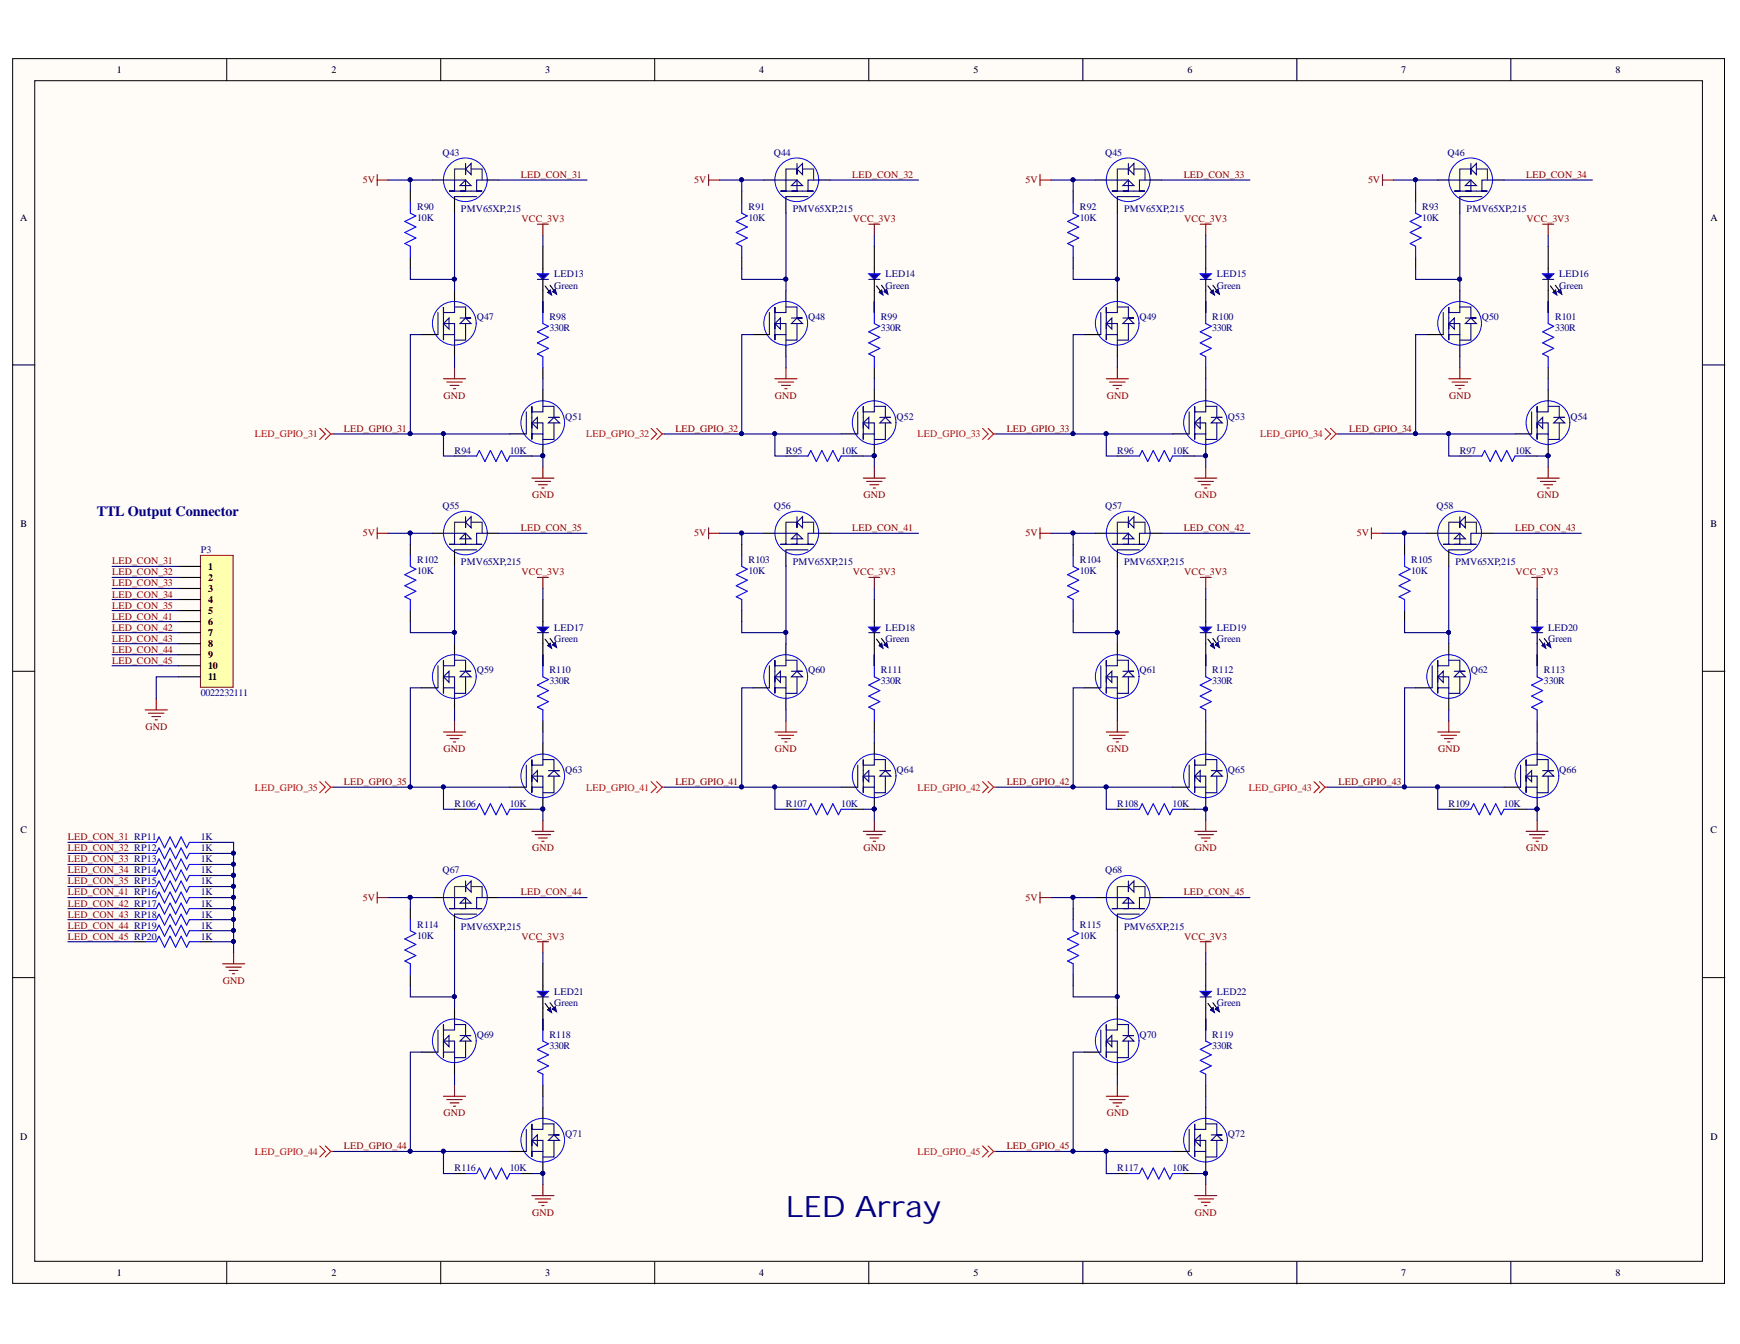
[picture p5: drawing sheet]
<svg xmlns="http://www.w3.org/2000/svg" width="279mm" height="216mm" viewBox="0 0 279 216" stroke-linecap="round" stroke-linejoin="round" font-family="sans-serif">
<defs><g id="words">
<text font-size="4.7" fill="#000080" x="126.2" y="195.5">LED Array</text>
<text font-size="2.3" fill="#000080" x="15.6" y="82.9">TTL Output Connector</text>
<g font-size="1.6">
<text x="18.8" y="11.8">1</text>
<text x="53.2" y="11.8">2</text>
<text x="87.5" y="11.8">3</text>
<text x="121.9" y="11.8">4</text>
<text x="156.3" y="11.8">5</text>
<text x="190.7" y="11.8">6</text>
<text x="225" y="11.8">7</text>
<text x="259.4" y="11.8">8</text>
<text x="3.2" y="35.4">A</text>
<text x="274.7" y="35.4">A</text>
<text x="3.3" y="84.7">B</text>
<text x="274.7" y="84.7">B</text>
<text x="33.4" y="91.5">1</text>
<text x="33.4" y="93.3">2</text>
<text x="33.4" y="95.1">3</text>
<text x="33.4" y="96.8">4</text>
<text x="33.4" y="98.6">5</text>
<text x="33.4" y="100.4">6</text>
<text x="33.4" y="102.2">7</text>
<text x="33.4" y="103.9">8</text>
<text x="33.4" y="105.7">9</text>
<text x="33.4" y="107.5">10</text>
<text x="33.4" y="109.3">11</text>
<text x="3.3" y="133.9">C</text>
<text x="274.7" y="133.9">C</text>
<text x="3.2" y="183.1">D</text>
<text x="274.7" y="183.1">D</text>
<text x="18.8" y="205">1</text>
<text x="53.2" y="205">2</text>
<text x="87.5" y="205">3</text>
<text x="121.9" y="205">4</text>
<text x="156.3" y="205">5</text>
<text x="190.7" y="205">6</text>
<text x="225" y="205">7</text>
<text x="259.4" y="205">8</text>
</g>
<g font-size="1.6" fill="#800000">
<text x="58.3" y="29.4">5V</text>
<text x="83.7" y="28.6">LED_CON_31</text>
<text x="111.5" y="29.4">5V</text>
<text x="136.9" y="28.6">LED_CON_32</text>
<text x="164.7" y="29.4">5V</text>
<text x="190.1" y="28.6">LED_CON_33</text>
<text x="219.7" y="29.4">5V</text>
<text x="245.1" y="28.6">LED_CON_34</text>
<text x="83.7" y="35.7">VCC_3V3</text>
<text x="136.9" y="35.7">VCC_3V3</text>
<text x="190.2" y="35.7">VCC_3V3</text>
<text x="245.1" y="35.7">VCC_3V3</text>
<text x="71.2" y="64">GND</text>
<text x="124.4" y="64">GND</text>
<text x="177.7" y="64">GND</text>
<text x="232.7" y="64">GND</text>
<text x="55.2" y="69.3">LED_GPIO_31</text>
<text x="108.4" y="69.3">LED_GPIO_32</text>
<text x="161.6" y="69.3">LED_GPIO_33</text>
<text x="216.6" y="69.3">LED_GPIO_34</text>
<text x="85.4" y="80">GND</text>
<text x="138.6" y="80">GND</text>
<text x="191.8" y="80">GND</text>
<text x="246.8" y="80">GND</text>
<text x="58.3" y="86.2">5V</text>
<text x="83.7" y="85.3">LED_CON_35</text>
<text x="111.5" y="86.2">5V</text>
<text x="136.9" y="85.3">LED_CON_41</text>
<text x="164.7" y="86.2">5V</text>
<text x="190.1" y="85.3">LED_CON_42</text>
<text x="217.9" y="86.2">5V</text>
<text x="243.3" y="85.3">LED_CON_43</text>
<text x="18" y="92.4">LED_CON_32</text>
<text x="18" y="94.2">LED_CON_33</text>
<text x="18" y="96">LED_CON_34</text>
<text x="18" y="90.7">LED_CON_31</text>
<text x="83.7" y="92.4">VCC_3V3</text>
<text x="136.9" y="92.4">VCC_3V3</text>
<text x="190.2" y="92.4">VCC_3V3</text>
<text x="243.4" y="92.4">VCC_3V3</text>
<text x="18" y="97.8">LED_CON_35</text>
<text x="18" y="99.5">LED_CON_41</text>
<text x="18" y="101.3">LED_CON_42</text>
<text x="18" y="103.1">LED_CON_43</text>
<text x="18" y="104.9">LED_CON_44</text>
<text x="18" y="106.6">LED_CON_45</text>
<text x="23.3" y="117.2">GND</text>
<text x="71.2" y="120.8">GND</text>
<text x="124.4" y="120.8">GND</text>
<text x="177.7" y="120.8">GND</text>
<text x="230.9" y="120.8">GND</text>
<text x="55.2" y="126.1">LED_GPIO_35</text>
<text x="108.4" y="126.1">LED_GPIO_41</text>
<text x="161.6" y="126.1">LED_GPIO_42</text>
<text x="214.9" y="126.1">LED_GPIO_43</text>
<text x="10.9" y="136.7">LED_CON_32 RP12</text>
<text x="10.9" y="135">LED_CON_31 RP11</text>
<text x="85.4" y="136.7">GND</text>
<text x="138.6" y="136.7">GND</text>
<text x="191.8" y="136.7">GND</text>
<text x="245.1" y="136.7">GND</text>
<text x="10.9" y="138.5">LED_CON_33 RP13</text>
<text x="10.9" y="140.3">LED_CON_34 RP14</text>
<text x="10.9" y="142.1">LED_CON_35 RP15</text>
<text x="10.9" y="143.8">LED_CON_41 RP16</text>
<text x="83.7" y="143.8">LED_CON_44</text>
<text x="190.1" y="143.8">LED_CON_45</text>
<text x="10.9" y="145.6">LED_CON_42 RP17</text>
<text x="10.9" y="147.4">LED_CON_43 RP18</text>
<text x="10.9" y="149.2">LED_CON_44 RP19</text>
<text x="58.3" y="144.7">5V</text>
<text x="164.7" y="144.7">5V</text>
<text x="10.9" y="150.9">LED_CON_45 RP20</text>
<text x="83.7" y="150.9">VCC_3V3</text>
<text x="190.2" y="150.9">VCC_3V3</text>
<text x="35.8" y="158.1">GND</text>
<text x="71.2" y="179.3">GND</text>
<text x="177.7" y="179.3">GND</text>
<text x="55.2" y="184.6">LED_GPIO_44</text>
<text x="161.6" y="184.6">LED_GPIO_45</text>
<text x="85.4" y="195.3">GND</text>
<text x="191.8" y="195.3">GND</text>
</g>
<g font-size="1.6" fill="#000080">
<text x="71.1" y="25">Q43</text>
<text x="124.3" y="25">Q44</text>
<text x="177.5" y="25">Q45</text>
<text x="232.4" y="25">Q46</text>
<text x="67" y="33.7">R90</text>
<text x="67" y="35.5">10K</text>
<text x="74" y="34.1">PMV65XP,215</text>
<text x="120.2" y="33.7">R91</text>
<text x="120.2" y="35.5">10K</text>
<text x="127.3" y="34.1">PMV65XP,215</text>
<text x="173.4" y="33.7">R92</text>
<text x="173.4" y="35.5">10K</text>
<text x="180.5" y="34.1">PMV65XP,215</text>
<text x="228.4" y="33.7">R93</text>
<text x="228.4" y="35.5">10K</text>
<text x="235.5" y="34.1">PMV65XP,215</text>
<text x="89" y="46.3">Green</text>
<text x="89" y="44.6">LED13</text>
<text x="142.2" y="46.3">Green</text>
<text x="142.2" y="44.6">LED14</text>
<text x="195.4" y="46.3">Green</text>
<text x="195.4" y="44.6">LED15</text>
<text x="250.4" y="46.3">Green</text>
<text x="250.4" y="44.6">LED16</text>
<text x="76.6" y="51.4">Q47</text>
<text x="88.2" y="51.4">R98</text>
<text x="88.2" y="53.2">330R</text>
<text x="129.8" y="51.4">Q48</text>
<text x="141.4" y="51.4">R99</text>
<text x="141.4" y="53.2">330R</text>
<text x="183" y="51.4">Q49</text>
<text x="194.6" y="51.4">R100</text>
<text x="194.6" y="53.2">330R</text>
<text x="237.9" y="51.4">Q50</text>
<text x="249.7" y="51.4">R101</text>
<text x="249.7" y="53.2">330R</text>
<text x="90.8" y="67.4">Q51</text>
<text x="144" y="67.4">Q52</text>
<text x="197.2" y="67.4">Q53</text>
<text x="252.2" y="67.4">Q54</text>
<text x="73" y="72.9">R94</text>
<text x="81.9" y="72.9">10K</text>
<text x="126.2" y="72.9">R95</text>
<text x="135.1" y="72.9">10K</text>
<text x="179.4" y="72.9">R96</text>
<text x="188.3" y="72.9">10K</text>
<text x="234.4" y="72.9">R97</text>
<text x="243.3" y="72.9">10K</text>
<text x="71.1" y="81.8">Q55</text>
<text x="124.3" y="81.8">Q56</text>
<text x="177.5" y="81.8">Q57</text>
<text x="230.7" y="81.8">Q58</text>
<text x="32.2" y="88.9">P3</text>
<text x="67" y="90.5">R102</text>
<text x="67" y="92.3">10K</text>
<text x="74" y="90.8">PMV65XP,215</text>
<text x="120.2" y="90.5">R103</text>
<text x="120.2" y="92.3">10K</text>
<text x="127.3" y="90.8">PMV65XP,215</text>
<text x="173.4" y="90.5">R104</text>
<text x="173.4" y="92.3">10K</text>
<text x="180.5" y="90.8">PMV65XP,215</text>
<text x="226.6" y="90.5">R105</text>
<text x="226.6" y="92.3">10K</text>
<text x="233.7" y="90.8">PMV65XP,215</text>
<text x="89" y="101.3">LED17</text>
<text x="142.2" y="101.3">LED18</text>
<text x="195.4" y="101.3">LED19</text>
<text x="248.6" y="101.3">LED20</text>
<text x="89" y="103.1">Green</text>
<text x="142.2" y="103.1">Green</text>
<text x="195.4" y="103.1">Green</text>
<text x="248.6" y="103.1">Green</text>
<text x="32.2" y="111.9">0022232111</text>
<text x="76.6" y="108.2">Q59</text>
<text x="88.2" y="108.2">R110</text>
<text x="88.2" y="109.9">330R</text>
<text x="129.8" y="108.2">Q60</text>
<text x="141.4" y="108.2">R111</text>
<text x="141.4" y="109.9">330R</text>
<text x="183" y="108.2">Q61</text>
<text x="194.6" y="108.2">R112</text>
<text x="194.6" y="109.9">330R</text>
<text x="236.2" y="108.2">Q62</text>
<text x="247.9" y="108.2">R113</text>
<text x="247.9" y="109.9">330R</text>
<text x="90.8" y="124.1">Q63</text>
<text x="144" y="124.1">Q64</text>
<text x="197.2" y="124.1">Q65</text>
<text x="250.4" y="124.1">Q66</text>
<text x="73" y="129.6">R106</text>
<text x="81.9" y="129.6">10K</text>
<text x="126.2" y="129.6">R107</text>
<text x="135.1" y="129.6">10K</text>
<text x="179.4" y="129.6">R108</text>
<text x="188.3" y="129.6">10K</text>
<text x="232.6" y="129.6">R109</text>
<text x="241.5" y="129.6">10K</text>
<text x="32.2" y="135">1K</text>
<text x="32.2" y="136.7">1K</text>
<text x="32.2" y="138.5">1K</text>
<text x="32.2" y="140.3">1K</text>
<text x="32.2" y="142.1">1K</text>
<text x="32.2" y="143.8">1K</text>
<text x="71.1" y="140.3">Q67</text>
<text x="177.5" y="140.3">Q68</text>
<text x="32.2" y="145.6">1K</text>
<text x="32.2" y="147.4">1K</text>
<text x="32.2" y="149.2">1K</text>
<text x="67" y="149">R114</text>
<text x="74" y="149.3">PMV65XP,215</text>
<text x="173.4" y="149">R115</text>
<text x="180.5" y="149.3">PMV65XP,215</text>
<text x="32.2" y="150.9">1K</text>
<text x="67" y="150.8">10K</text>
<text x="173.4" y="150.8">10K</text>
<text x="89" y="161.6">Green</text>
<text x="89" y="159.8">LED21</text>
<text x="195.4" y="161.6">Green</text>
<text x="195.4" y="159.8">LED22</text>
<text x="76.6" y="166.7">Q69</text>
<text x="88.2" y="166.7">R118</text>
<text x="183" y="166.7">Q70</text>
<text x="194.6" y="166.7">R119</text>
<text x="88.2" y="168.5">330R</text>
<text x="194.6" y="168.5">330R</text>
<text x="90.8" y="182.7">Q71</text>
<text x="197.2" y="182.7">Q72</text>
<text x="73" y="188.2">R116</text>
<text x="81.9" y="188.2">10K</text>
<text x="179.4" y="188.2">R117</text>
<text x="188.3" y="188.2">10K</text>
</g>
<g font-size="1.6" fill="#f00">
<text x="40.9" y="70.3">LED_GPIO_31</text>
<text x="94.1" y="70.3">LED_GPIO_32</text>
<text x="147.4" y="70.3">LED_GPIO_33</text>
<text x="202.3" y="70.3">LED_GPIO_34</text>
<text x="40.9" y="127">LED_GPIO_35</text>
<text x="94.1" y="127">LED_GPIO_41</text>
<text x="147.4" y="127">LED_GPIO_42</text>
<text x="200.6" y="127">LED_GPIO_43</text>
<text x="40.9" y="185.5">LED_GPIO_44</text>
<text x="147.4" y="185.5">LED_GPIO_45</text>
</g>
</g></defs>
<g fill="#fffcf8" stroke="#000" stroke-width=".16">
<path d="M2 9.4h274.9v196.8h-274.9z"/>
<path d="M5.6 13h267.8v189.6h-267.8z"/>
</g>
<g fill="none" stroke="#000" stroke-width=".16">
<path d="M36.4 9.4v3.6M70.8 9.4v3.6M105.1 9.4v3.6M139.5 9.4v3.6M173.9 9.4v3.6M208.2 9.4v3.6M242.6 9.4v3.6M2 58.6h3.6M273.4 58.6h3.6M2 107.8h3.6M273.4 107.8h3.6M2 157h3.6"/>
<path d="M273.4 157h3.6M36.4 202.7v3.6M70.8 202.7v3.6M105.1 202.7v3.6M139.5 202.7v3.6M173.9 202.7v3.6M208.2 202.7v3.6M242.6 202.7v3.6"/>
</g>
<g fill="none" stroke="#800000" stroke-width=".18">
<path d="M73 59.1v1.7M71.2 60.8h3.6M71.7 61.4h2.5M72.3 61.9h1.4M72.8 62.4h.4M85.4 76.8h3.6M85.9 77.3h2.5M86.5 77.9h1.4M87 78.4h.4M87.2 75v1.8M23.3 114h3.6M23.8 114.6h2.5"/>
<path d="M24.4 115.1h1.4M24.9 115.6h.4M25.1 112.3v1.7"/>
</g>
<path d="M87.2 39.6v4.4M87.2 46.7v3.5M73 73.3h1.8M83.6 73.3h1.8" fill="none" stroke="#000" stroke-width=".18"/>
<path d="M74.8 73.3h1.7l.5-.9 .9 1.7 .9-1.7 .8 1.7 .9-1.7 .9 1.7 .5-.8h1.7" fill="none" stroke="#00f" stroke-width=".18"/>
<path d="M86.3 44h1.8l-.9 .9z" fill="#0c0087"/>
<path d="M86.3 44h1.8l-.9 .9z" fill="none" stroke="#00f" stroke-width=".18"/>
<path d="M86.3 44.9h1.8" fill="none" stroke="#11037f" stroke-width=".18"/>
<path d="M87.2 44.9v1.8M88.3 45.8l.7 .9" fill="none" stroke="#000" stroke-width=".18"/>
<path d="M88.7 46.9l.5-.5 .2 .9z" fill-rule="evenodd" fill="#0c0087"/>
<path d="M88.7 46.9l.5-.5 .2 .9-.7-.4 .3-.2z" fill="none" stroke="#0c0087" stroke-width=".16"/>
<path d="M88.4 46.6l.2 .8-.6-.4z" fill="#0c0087"/>
<path d="M88.4 46.6l.2 .8-.6-.4z" fill="none" stroke="#0c0087" stroke-width=".16"/>
<path d="M87.2 48.4v1.8M87.2 59.1v1.7M87.5 45.9l.7 .9" fill="none" stroke="#000" stroke-width=".18"/>
<path d="M60.6 28v1.8M60.6 28.9h1.7M86.3 36h1.8M87.2 36v1.8" fill="none" stroke="#800000" stroke-width=".18"/>
<path d="M87.2 50.2v1.8l.9 .4-1.8 .9 1.8 .9-1.8 .9 1.8 .9-1.8 .9 .9 .4v1.8" fill="none" stroke="#00f" stroke-width=".18"/>
<circle cx="74.7" cy="28.9" r="3.5" fill="#ffffe8" stroke="#00f" stroke-width=".16"/>
<path d="M69.4 28.9h1.8M73 31.6v2.6M78.3 28.9h1.8" fill="none" stroke="#000" stroke-width=".18"/>
<path d="M71.2 28.9h1.8v1.8h-.9h1.8M73 28.9h1.8v1.8h-.9h3.5h-.9v-1.8h1.8M73 31.6h3.5M73.9 29.8l.9-.9 .8 .9zM74.8 26.3v1.7v-.8M74.8 27.2l.8-.9v1.7z" fill="none" stroke="#0c0087" stroke-width=".18"/>
<path d="M74.8 27.2h-1.8v1.7M75.6 27.2h1.8v1.7" fill="none" stroke="#20124d" stroke-width=".18"/>
<circle cx="73" cy="51.9" r="3.5" fill="#ffffe8" stroke="#00f" stroke-width=".16"/>
<path d="M65.9 30.7v1.8M65.9 41.3v1.8M67.7 53.7h2.6M73 46.7v1.7M73 55.5v1.8" fill="none" stroke="#000" stroke-width=".18"/>
<path d="M70.3 50.2v3.5M71.2 52.9v1.7v-.9h1.8v1.8M71.2 52l.9-.9v1.8zM73 48.4v1.8h-1.8v-.9v3.6v-.9h1.8v1.7M73 49.3h1.8v1.8M73.9 51.1h1.7h-.8M73.9 52l.9-.9 .8 .9zM74.8 52v2.6h-1.8" fill="none" stroke="#0c0087" stroke-width=".18"/>
<path d="M65.9 32.5v1.7l.9 .5-1.8 .9 1.8 .9-1.8 .8 1.8 .9-1.8 .9 .9 .5v1.7" fill="none" stroke="#00f" stroke-width=".18"/>
<circle cx="87.2" cy="67.9" r="3.5" fill="#ffffe8" stroke="#00f" stroke-width=".16"/>
<path d="M140.4 39.6v4.4M140.4 46.7v3.5M81.9 69.7h2.6M87.2 62.6v1.8M87.2 71.5v1.8M126.2 73.3h1.8M136.8 73.3h1.8" fill="none" stroke="#000" stroke-width=".18"/>
<circle cx="87.2" cy="73.2" r=".31" fill="#000080" stroke="#000080" stroke-width=".16"/>
<path d="M84.5 66.2v3.5M85.4 68.8v1.8v-.9h1.8v1.8M85.4 67.9l.9-.9v1.8zM87.2 64.4v1.8h-1.8v-.9v3.5v-.9h1.8v1.8M87.2 65.3h1.8v1.7M88.1 67h1.7h-.8M88.1 67.9l.9-.9 .8 .9zM89 67.9v2.7h-1.8" fill="none" stroke="#0c0087" stroke-width=".18"/>
<path d="M51.3 68.8l.9 .9-.9 .9M52.2 68.8l.9 .9M53.1 69.7l-.9 .9M53.1 69.7h.4" fill="none" stroke="#f00" stroke-width=".18"/>
<path d="M126.2 59.1v1.7M124.4 60.8h3.6M125 61.4h2.4M125.5 61.9h1.4M126 62.4h.4M138.6 76.8h3.6M139.2 77.3h2.4M139.7 77.9h1.4M140.2 78.4h.4M140.4 75v1.8" fill="none" stroke="#800000" stroke-width=".18"/>
<path d="M128 73.3h1.8l.4-.9 .9 1.7 .9-1.7 .9 1.7 .8-1.7 .9 1.7 .5-.8h1.7" fill="none" stroke="#00f" stroke-width=".18"/>
<path d="M139.5 44h1.8l-.9 .9z" fill="#0c0087"/>
<path d="M139.5 44h1.8l-.9 .9z" fill="none" stroke="#00f" stroke-width=".18"/>
<path d="M139.5 44.9h1.8" fill="none" stroke="#11037f" stroke-width=".18"/>
<path d="M140.4 44.9v1.8M141.5 45.8l.7 .9" fill="none" stroke="#000" stroke-width=".18"/>
<path d="M142 46.9l.4-.5 .2 .9z" fill-rule="evenodd" fill="#0c0087"/>
<path d="M142 46.9l.4-.5 .2 .9-.6-.4 .2-.2z" fill="none" stroke="#0c0087" stroke-width=".16"/>
<path d="M141.6 46.6l.2 .8-.6-.4z" fill="#0c0087"/>
<path d="M141.6 46.6l.2 .8-.6-.4z" fill="none" stroke="#0c0087" stroke-width=".16"/>
<path d="M140.4 48.4v1.8M140.4 59.1v1.7M140.7 45.9l.7 .9" fill="none" stroke="#000" stroke-width=".18"/>
<path d="M113.8 28v1.8M113.8 28.9h1.8M139.5 36h1.8M140.4 36v1.8" fill="none" stroke="#800000" stroke-width=".18"/>
<path d="M140.4 50.2v1.8l.9 .4-1.8 .9 1.8 .9-1.8 .9 1.8 .9-1.8 .9 .9 .4v1.8" fill="none" stroke="#00f" stroke-width=".18"/>
<circle cx="127.9" cy="28.9" r="3.5" fill="#ffffe8" stroke="#00f" stroke-width=".16"/>
<path d="M122.7 28.9h1.7M126.2 31.6v2.6M131.5 28.9h1.8" fill="none" stroke="#000" stroke-width=".18"/>
<path d="M124.4 28.9h1.8v1.8h-.9h1.8M126.2 28.9h1.8v1.8h-.9h3.5h-.8v-1.8h1.7M126.2 31.6h3.6M127.1 29.8l.9-.9 .9 .9zM128 26.3v1.7v-.8M128 27.2l.9-.9v1.7z" fill="none" stroke="#0c0087" stroke-width=".18"/>
<path d="M128 27.2h-1.8v1.7M128.9 27.2h1.7v1.7" fill="none" stroke="#20124d" stroke-width=".18"/>
<circle cx="126.2" cy="51.9" r="3.5" fill="#ffffe8" stroke="#00f" stroke-width=".16"/>
<path d="M119.1 30.7v1.8M119.1 41.3v1.8M120.9 53.7h2.6M126.2 46.7v1.7M126.2 55.5v1.8" fill="none" stroke="#000" stroke-width=".18"/>
<path d="M123.5 50.2v3.5M124.4 52.9v1.7v-.9h1.8v1.8M124.4 52l.9-.9v1.8zM126.2 48.4v1.8h-1.8v-.9v3.6v-.9h1.8v1.7M126.2 49.3h1.8v1.8M127.1 51.1h1.8h-.9M127.1 52l.9-.9 .9 .9zM128 52v2.6h-1.8" fill="none" stroke="#0c0087" stroke-width=".18"/>
<path d="M119.1 32.5v1.7l.9 .5-1.8 .9 1.8 .9-1.8 .8 1.8 .9-1.8 .9 .9 .5v1.7" fill="none" stroke="#00f" stroke-width=".18"/>
<circle cx="140.4" cy="67.9" r="3.5" fill="#ffffe8" stroke="#00f" stroke-width=".16"/>
<path d="M193.6 39.6v4.4M193.6 46.7v3.5M135.1 69.7h2.6M140.4 62.6v1.8M140.4 71.5v1.8M179.4 73.3h1.8M190.1 73.3h1.7" fill="none" stroke="#000" stroke-width=".18"/>
<circle cx="140.4" cy="73.2" r=".31" fill="#000080" stroke="#000080" stroke-width=".16"/>
<path d="M137.7 66.2v3.5M138.6 68.8v1.8v-.9h1.8v1.8M138.6 67.9l.9-.9v1.8zM140.4 64.4v1.8h-1.8v-.9v3.5v-.9h1.8v1.8M140.4 65.3h1.8v1.7M141.3 67h1.8h-.9M141.3 67.9l.9-.9 .9 .9zM142.2 67.9v2.7h-1.8" fill="none" stroke="#0c0087" stroke-width=".18"/>
<path d="M104.6 68.8l.8 .9-.8 .9M105.4 68.8l.9 .9M106.3 69.7l-.9 .9M106.3 69.7h.4" fill="none" stroke="#f00" stroke-width=".18"/>
<path d="M179.4 59.1v1.7M177.6 60.8h3.6M178.2 61.4h2.5M178.7 61.9h1.4M179.2 62.4h.4M191.8 76.8h3.6M192.4 77.3h2.5M192.9 77.9h1.4M193.4 78.4h.4M193.6 75v1.8" fill="none" stroke="#800000" stroke-width=".18"/>
<path d="M181.2 73.3h1.8l.4-.9 .9 1.7 .9-1.7 .9 1.7 .9-1.7 .8 1.7 .5-.8h1.8" fill="none" stroke="#00f" stroke-width=".18"/>
<path d="M192.7 44h1.8l-.9 .9z" fill="#0c0087"/>
<path d="M192.7 44h1.8l-.9 .9z" fill="none" stroke="#00f" stroke-width=".18"/>
<path d="M192.7 44.9h1.8" fill="none" stroke="#11037f" stroke-width=".18"/>
<path d="M193.6 44.9v1.8M194.8 45.8l.6 .9" fill="none" stroke="#000" stroke-width=".18"/>
<path d="M195.2 46.9l.4-.5 .2 .9z" fill-rule="evenodd" fill="#0c0087"/>
<path d="M195.2 46.9l.4-.5 .2 .9-.6-.4 .2-.2z" fill="none" stroke="#0c0087" stroke-width=".16"/>
<path d="M194.8 46.6l.2 .8-.6-.4z" fill="#0c0087"/>
<path d="M194.8 46.6l.2 .8-.6-.4z" fill="none" stroke="#0c0087" stroke-width=".16"/>
<path d="M193.6 48.4v1.8M193.6 59.1v1.7M194 45.9l.6 .9" fill="none" stroke="#000" stroke-width=".18"/>
<path d="M167 28v1.8M167 28.9h1.8M192.7 36h1.8M193.6 36v1.8" fill="none" stroke="#800000" stroke-width=".18"/>
<path d="M193.6 50.2v1.8l.9 .4-1.8 .9 1.8 .9-1.8 .9 1.8 .9-1.8 .9 .9 .4v1.8" fill="none" stroke="#00f" stroke-width=".18"/>
<circle cx="181.2" cy="28.9" r="3.5" fill="#ffffe8" stroke="#00f" stroke-width=".16"/>
<path d="M175.9 28.9h1.7M179.4 31.6v2.6M184.7 28.9h1.8" fill="none" stroke="#000" stroke-width=".18"/>
<path d="M177.6 28.9h1.8v1.8h-.9h1.8M179.4 28.9h1.8v1.8h-.9h3.6h-.9v-1.8h1.7M179.4 31.6h3.6M180.3 29.8l.9-.9 .9 .9zM181.2 26.3v1.7v-.8M181.2 27.2l.9-.9v1.7z" fill="none" stroke="#0c0087" stroke-width=".18"/>
<path d="M181.2 27.2h-1.8v1.7M182.1 27.2h1.8v1.7" fill="none" stroke="#20124d" stroke-width=".18"/>
<circle cx="179.4" cy="51.9" r="3.5" fill="#ffffe8" stroke="#00f" stroke-width=".16"/>
<path d="M172.3 30.7v1.8M172.3 41.3v1.8M174.1 53.7h2.7M179.4 46.7v1.7M179.4 55.5v1.8" fill="none" stroke="#000" stroke-width=".18"/>
<path d="M176.8 50.2v3.5M177.6 52.9v1.7v-.9h1.8v1.8M177.6 52l.9-.9v1.8zM179.4 48.4v1.8h-1.8v-.9v3.6v-.9h1.8v1.7M179.4 49.3h1.8v1.8M180.3 51.1h1.8h-.9M180.3 52l.9-.9 .9 .9zM181.2 52v2.6h-1.8" fill="none" stroke="#0c0087" stroke-width=".18"/>
<path d="M172.3 32.5v1.7l.9 .5-1.8 .9 1.8 .9-1.8 .8 1.8 .9-1.8 .9 .9 .5v1.7" fill="none" stroke="#00f" stroke-width=".18"/>
<circle cx="193.6" cy="67.9" r="3.5" fill="#ffffe8" stroke="#00f" stroke-width=".16"/>
<path d="M248.6 39.6v4.4M248.6 46.7v3.5M188.3 69.7h2.6M193.6 62.6v1.8M193.6 71.5v1.8M234.4 73.3h1.8M245.1 73.3h1.7" fill="none" stroke="#000" stroke-width=".18"/>
<circle cx="193.6" cy="73.2" r=".31" fill="#000080" stroke="#000080" stroke-width=".16"/>
<path d="M190.9 66.2v3.5M191.8 68.8v1.8v-.9h1.8v1.8M191.8 67.9l.9-.9v1.8zM193.6 64.4v1.8h-1.8v-.9v3.5v-.9h1.8v1.8M193.6 65.3h1.8v1.7M194.5 67h1.8h-.9M194.5 67.9l.9-.9 .9 .9zM195.4 67.9v2.7h-1.8" fill="none" stroke="#0c0087" stroke-width=".18"/>
<path d="M157.8 68.8l.9 .9-.9 .9M158.7 68.8l.9 .9M159.6 69.7l-.9 .9M159.6 69.7h.3" fill="none" stroke="#f00" stroke-width=".18"/>
<path d="M234.4 59.1v1.7M232.6 60.8h3.6M233.2 61.4h2.5M233.7 61.9h1.4M234.2 62.4h.4M246.8 76.8h3.6M247.4 77.3h2.4M247.9 77.9h1.4M248.4 78.4h.4M248.6 75v1.8" fill="none" stroke="#800000" stroke-width=".18"/>
<path d="M236.2 73.3h1.8l.4-.9 .9 1.7 .9-1.7 .9 1.7 .8-1.7 .9 1.7 .5-.8h1.8" fill="none" stroke="#00f" stroke-width=".18"/>
<path d="M247.7 44h1.8l-.9 .9z" fill="#0c0087"/>
<path d="M247.7 44h1.8l-.9 .9z" fill="none" stroke="#00f" stroke-width=".18"/>
<path d="M247.7 44.9h1.8" fill="none" stroke="#11037f" stroke-width=".18"/>
<path d="M248.6 44.9v1.8M249.8 45.8l.6 .9" fill="none" stroke="#000" stroke-width=".18"/>
<path d="M250.2 46.9l.4-.5 .2 .9z" fill-rule="evenodd" fill="#0c0087"/>
<path d="M250.2 46.9l.4-.5 .2 .9-.6-.4 .2-.2z" fill="none" stroke="#0c0087" stroke-width=".16"/>
<path d="M249.8 46.6l.2 .8-.6-.4z" fill="#0c0087"/>
<path d="M249.8 46.6l.2 .8-.6-.4z" fill="none" stroke="#0c0087" stroke-width=".16"/>
<path d="M248.6 48.4v1.8M248.6 59.1v1.7M249 45.9l.6 .9" fill="none" stroke="#000" stroke-width=".18"/>
<path d="M222 28v1.8M222 28.9h1.8M247.7 36h1.8M248.6 36v1.8" fill="none" stroke="#800000" stroke-width=".18"/>
<path d="M248.6 50.2v1.8l.9 .4-1.8 .9 1.8 .9-1.8 .9 1.8 .9-1.8 .9 .9 .4v1.8" fill="none" stroke="#00f" stroke-width=".18"/>
<circle cx="236.2" cy="28.9" r="3.5" fill="#ffffe8" stroke="#00f" stroke-width=".16"/>
<path d="M230.9 28.9h1.7M234.4 31.6v2.6M239.7 28.9h1.8" fill="none" stroke="#000" stroke-width=".18"/>
<path d="M232.6 28.9h1.8v1.8h-.9h1.8M234.4 28.9h1.8v1.8h-.9h3.5h-.8v-1.8h1.7M234.4 31.6h3.6M235.3 29.8l.9-.9 .9 .9zM236.2 26.3v1.7v-.8M236.2 27.2l.9-.9v1.7z" fill="none" stroke="#0c0087" stroke-width=".18"/>
<path d="M236.2 27.2h-1.8v1.7M237.1 27.2h1.7v1.7" fill="none" stroke="#20124d" stroke-width=".18"/>
<circle cx="234.4" cy="51.9" r="3.5" fill="#ffffe8" stroke="#00f" stroke-width=".16"/>
<path d="M227.3 30.7v1.8M227.3 41.3v1.8M229.1 53.7h2.6M234.4 46.7v1.7M234.4 55.5v1.8" fill="none" stroke="#000" stroke-width=".18"/>
<path d="M231.7 50.2v3.5M232.6 52.9v1.7v-.9h1.8v1.8M232.6 52l.9-.9v1.8zM234.4 48.4v1.8h-1.8v-.9v3.6v-.9h1.8v1.7M234.4 49.3h1.8v1.8M235.3 51.1h1.8h-.9M235.3 52l.9-.9 .9 .9zM236.2 52v2.6h-1.8" fill="none" stroke="#0c0087" stroke-width=".18"/>
<path d="M227.3 32.5v1.7l.9 .5-1.8 .9 1.8 .9-1.8 .8 1.8 .9-1.8 .9 .9 .5v1.7" fill="none" stroke="#00f" stroke-width=".18"/>
<circle cx="248.6" cy="67.9" r="3.5" fill="#ffffe8" stroke="#00f" stroke-width=".16"/>
<path d="M243.3 69.7h2.6M248.6 62.6v1.8M248.6 71.5v1.8M87.2 96.3v4.4M87.2 103.4v3.5M73 130h1.8M83.6 130h1.8" fill="none" stroke="#000" stroke-width=".18"/>
<circle cx="248.6" cy="73.2" r=".31" fill="#000080" stroke="#000080" stroke-width=".16"/>
<path d="M245.9 66.2v3.5M246.8 68.8v1.8v-.9h1.8v1.8M246.8 67.9l.9-.9v1.8zM248.6 64.4v1.8h-1.8v-.9v3.5v-.9h1.8v1.8M248.6 65.3h1.8v1.7M249.5 67h1.8h-.9M249.5 67.9l.9-.9 .9 .9zM250.4 67.9v2.7h-1.8" fill="none" stroke="#0c0087" stroke-width=".18"/>
<path d="M212.8 68.8l.9 .9-.9 .9M213.7 68.8l.8 .9M214.5 69.7l-.8 .9M214.5 69.7h.4" fill="none" stroke="#f00" stroke-width=".18"/>
<path d="M71.2 117.6h3.6M71.7 118.1h2.5M72.3 118.7h1.4M72.8 119.2h.4M73 115.8v1.8M85.4 133.5h3.6M85.9 134.1h2.5M86.5 134.6h1.4M87 135.1h.4M87.2 131.8v1.7" fill="none" stroke="#800000" stroke-width=".18"/>
<path d="M74.8 130h1.7l.5-.9 .9 1.8 .9-1.8 .8 1.8 .9-1.8 .9 1.8 .5-.9h1.7" fill="none" stroke="#00f" stroke-width=".18"/>
<path d="M86.3 100.7h1.8l-.9 .9z" fill="#0c0087"/>
<path d="M86.3 100.7h1.8l-.9 .9z" fill="none" stroke="#00f" stroke-width=".18"/>
<path d="M86.3 101.6h1.8" fill="none" stroke="#11037f" stroke-width=".18"/>
<path d="M87.2 101.6v1.8M88.3 102.6l.7 .8" fill="none" stroke="#000" stroke-width=".18"/>
<path d="M88.7 103.6l.5-.4 .2 .8z" fill-rule="evenodd" fill="#0c0087"/>
<path d="M88.7 103.6l.5-.4 .2 .8-.7-.4 .3-.2z" fill="none" stroke="#0c0087" stroke-width=".16"/>
<path d="M88.4 103.3l.2 .8-.6-.4z" fill="#0c0087"/>
<path d="M88.4 103.3l.2 .8-.6-.4z" fill="none" stroke="#0c0087" stroke-width=".16"/>
<path d="M87.2 105.2v1.7M87.2 115.8v1.8M87.5 102.7l.7 .8" fill="none" stroke="#000" stroke-width=".18"/>
<path d="M60.6 84.8v1.8M60.6 85.7h1.7M86.3 92.8h1.8M87.2 92.8v1.7" fill="none" stroke="#800000" stroke-width=".18"/>
<path d="M87.2 106.9v1.8l.9 .5-1.8 .9 1.8 .8-1.8 .9 1.8 .9-1.8 .9 .9 .4v1.8" fill="none" stroke="#00f" stroke-width=".18"/>
<circle cx="74.7" cy="85.6" r="3.5" fill="#ffffe8" stroke="#00f" stroke-width=".16"/>
<path d="M69.4 85.7h1.8M73 88.3v2.7M78.3 85.7h1.8" fill="none" stroke="#000" stroke-width=".18"/>
<path d="M71.2 85.7h1.8v1.7h-.9h1.8M73 85.7h1.8v1.7h-.9h3.5h-.9v-1.7h1.8M73 88.3h3.5M73.9 86.6l.9-.9 .8 .9zM74.8 83v1.8v-.9M74.8 83.9l.8-.9v1.8z" fill="none" stroke="#0c0087" stroke-width=".18"/>
<path d="M74.8 83.9h-1.8v1.8M75.6 83.9h1.8v1.8" fill="none" stroke="#20124d" stroke-width=".18"/>
<circle cx="73" cy="108.7" r="3.5" fill="#ffffe8" stroke="#00f" stroke-width=".16"/>
<path d="M65.9 87.4v1.8M65.9 98.1v1.8M67.7 110.5h2.6M73 103.4v1.8M73 112.3v1.7" fill="none" stroke="#000" stroke-width=".18"/>
<path d="M70.3 106.9v3.6M71.2 109.6v1.8v-.9h1.8v1.8M71.2 108.7l.9-.9v1.8zM73 105.2v1.7h-1.8v-.8v3.5v-.9h1.8v1.8M73 106.1h1.8v1.7M73.9 107.8h1.7h-.8M73.9 108.7l.9-.9 .8 .9zM74.8 108.7v2.7h-1.8" fill="none" stroke="#0c0087" stroke-width=".18"/>
<path d="M65.9 89.2v1.8l.9 .4-1.8 .9 1.8 .9-1.8 .9 1.8 .9-1.8 .9 .9 .4v1.8" fill="none" stroke="#00f" stroke-width=".18"/>
<circle cx="87.2" cy="124.6" r="3.5" fill="#ffffe8" stroke="#00f" stroke-width=".16"/>
<path d="M140.4 96.3v4.4M87.2 119.4v1.7M140.4 103.4v3.5M81.9 126.5h2.6M87.2 128.2v1.8M126.2 130h1.8M136.8 130h1.8" fill="none" stroke="#000" stroke-width=".18"/>
<circle cx="87.2" cy="130" r=".31" fill="#000080" stroke="#000080" stroke-width=".16"/>
<path d="M84.5 122.9v3.6M85.4 125.6v1.7v-.8h1.8v1.7M85.4 124.7l.9-.9v1.8zM87.2 121.1v1.8h-1.8v-.9v3.6v-.9h1.8v1.8M87.2 122h1.8v1.8M88.1 123.8h1.7h-.8M88.1 124.7l.9-.9 .8 .9zM89 124.7v2.6h-1.8" fill="none" stroke="#0c0087" stroke-width=".18"/>
<path d="M51.3 125.6l.9 .9-.9 .8M52.2 125.6l.9 .9M53.1 126.5l-.9 .8M53.1 126.5h.4" fill="none" stroke="#f00" stroke-width=".18"/>
<path d="M124.4 117.6h3.6M125 118.1h2.4M125.5 118.7h1.4M126 119.2h.4M126.2 115.8v1.8M138.6 133.5h3.6M139.2 134.1h2.4M139.7 134.6h1.4M140.2 135.1h.4M140.4 131.8v1.7" fill="none" stroke="#800000" stroke-width=".18"/>
<path d="M128 130h1.8l.4-.9 .9 1.8 .9-1.8 .9 1.8 .8-1.8 .9 1.8 .5-.9h1.7" fill="none" stroke="#00f" stroke-width=".18"/>
<path d="M139.5 100.7h1.8l-.9 .9z" fill="#0c0087"/>
<path d="M139.5 100.7h1.8l-.9 .9z" fill="none" stroke="#00f" stroke-width=".18"/>
<path d="M139.5 101.6h1.8" fill="none" stroke="#11037f" stroke-width=".18"/>
<path d="M140.4 101.6v1.8M141.5 102.6l.7 .8" fill="none" stroke="#000" stroke-width=".18"/>
<path d="M142 103.6l.4-.4 .2 .8z" fill-rule="evenodd" fill="#0c0087"/>
<path d="M142 103.6l.4-.4 .2 .8-.6-.4 .2-.2z" fill="none" stroke="#0c0087" stroke-width=".16"/>
<path d="M141.6 103.3l.2 .8-.6-.4z" fill="#0c0087"/>
<path d="M141.6 103.3l.2 .8-.6-.4z" fill="none" stroke="#0c0087" stroke-width=".16"/>
<path d="M140.4 105.2v1.7M140.4 115.8v1.8M140.7 102.7l.7 .8" fill="none" stroke="#000" stroke-width=".18"/>
<path d="M113.8 84.8v1.8M113.8 85.7h1.8M139.5 92.8h1.8M140.4 92.8v1.7" fill="none" stroke="#800000" stroke-width=".18"/>
<path d="M140.4 106.9v1.8l.9 .5-1.8 .9 1.8 .8-1.8 .9 1.8 .9-1.8 .9 .9 .4v1.8" fill="none" stroke="#00f" stroke-width=".18"/>
<circle cx="127.9" cy="85.6" r="3.5" fill="#ffffe8" stroke="#00f" stroke-width=".16"/>
<path d="M122.7 85.7h1.7M126.2 88.3v2.7M131.5 85.7h1.8" fill="none" stroke="#000" stroke-width=".18"/>
<path d="M124.4 85.7h1.8v1.7h-.9h1.8M126.2 85.7h1.8v1.7h-.9h3.5h-.8v-1.7h1.7M126.2 88.3h3.6M127.1 86.6l.9-.9 .9 .9zM128 83v1.8v-.9M128 83.9l.9-.9v1.8z" fill="none" stroke="#0c0087" stroke-width=".18"/>
<path d="M128 83.9h-1.8v1.8M128.9 83.9h1.7v1.8" fill="none" stroke="#20124d" stroke-width=".18"/>
<circle cx="126.2" cy="108.7" r="3.5" fill="#ffffe8" stroke="#00f" stroke-width=".16"/>
<path d="M119.1 87.4v1.8M119.1 98.1v1.8M120.9 110.5h2.6M126.2 103.4v1.8M126.2 112.3v1.7" fill="none" stroke="#000" stroke-width=".18"/>
<path d="M123.5 106.9v3.6M124.4 109.6v1.8v-.9h1.8v1.8M124.4 108.7l.9-.9v1.8zM126.2 105.2v1.7h-1.8v-.8v3.5v-.9h1.8v1.8M126.2 106.1h1.8v1.7M127.1 107.8h1.8h-.9M127.1 108.7l.9-.9 .9 .9zM128 108.7v2.7h-1.8" fill="none" stroke="#0c0087" stroke-width=".18"/>
<path d="M119.1 89.2v1.8l.9 .4-1.8 .9 1.8 .9-1.8 .9 1.8 .9-1.8 .9 .9 .4v1.8" fill="none" stroke="#00f" stroke-width=".18"/>
<circle cx="140.4" cy="124.6" r="3.5" fill="#ffffe8" stroke="#00f" stroke-width=".16"/>
<path d="M193.6 96.3v4.4M140.4 119.4v1.7M193.6 103.4v3.5M135.1 126.5h2.6M140.4 128.2v1.8M179.4 130h1.8M190.1 130h1.7" fill="none" stroke="#000" stroke-width=".18"/>
<circle cx="140.4" cy="130" r=".31" fill="#000080" stroke="#000080" stroke-width=".16"/>
<path d="M137.7 122.9v3.6M138.6 125.6v1.7v-.8h1.8v1.7M138.6 124.7l.9-.9v1.8zM140.4 121.1v1.8h-1.8v-.9v3.6v-.9h1.8v1.8M140.4 122h1.8v1.8M141.3 123.8h1.8h-.9M141.3 124.7l.9-.9 .9 .9zM142.2 124.7v2.6h-1.8" fill="none" stroke="#0c0087" stroke-width=".18"/>
<path d="M104.6 125.6l.8 .9-.8 .8M105.4 125.6l.9 .9M106.3 126.5l-.9 .8M106.3 126.5h.4" fill="none" stroke="#f00" stroke-width=".18"/>
<path d="M177.6 117.6h3.6M178.2 118.1h2.5M178.7 118.7h1.4M179.2 119.2h.4M179.4 115.8v1.8M191.8 133.5h3.6M192.4 134.1h2.5M192.9 134.6h1.4M193.4 135.1h.4M193.6 131.8v1.7" fill="none" stroke="#800000" stroke-width=".18"/>
<path d="M181.2 130h1.8l.4-.9 .9 1.8 .9-1.8 .9 1.8 .9-1.8 .8 1.8 .5-.9h1.8" fill="none" stroke="#00f" stroke-width=".18"/>
<path d="M192.7 100.7h1.8l-.9 .9z" fill="#0c0087"/>
<path d="M192.7 100.7h1.8l-.9 .9z" fill="none" stroke="#00f" stroke-width=".18"/>
<path d="M192.7 101.6h1.8" fill="none" stroke="#11037f" stroke-width=".18"/>
<path d="M193.6 101.6v1.8M194.8 102.6l.6 .8" fill="none" stroke="#000" stroke-width=".18"/>
<path d="M195.2 103.6l.4-.4 .2 .8z" fill-rule="evenodd" fill="#0c0087"/>
<path d="M195.2 103.6l.4-.4 .2 .8-.6-.4 .2-.2z" fill="none" stroke="#0c0087" stroke-width=".16"/>
<path d="M194.8 103.3l.2 .8-.6-.4z" fill="#0c0087"/>
<path d="M194.8 103.3l.2 .8-.6-.4z" fill="none" stroke="#0c0087" stroke-width=".16"/>
<path d="M193.6 105.2v1.7M193.6 115.8v1.8M194 102.7l.6 .8" fill="none" stroke="#000" stroke-width=".18"/>
<path d="M167 84.8v1.8M167 85.7h1.8M192.7 92.8h1.8M193.6 92.8v1.7" fill="none" stroke="#800000" stroke-width=".18"/>
<path d="M193.6 106.9v1.8l.9 .5-1.8 .9 1.8 .8-1.8 .9 1.8 .9-1.8 .9 .9 .4v1.8" fill="none" stroke="#00f" stroke-width=".18"/>
<circle cx="181.2" cy="85.6" r="3.5" fill="#ffffe8" stroke="#00f" stroke-width=".16"/>
<path d="M175.9 85.7h1.7M179.4 88.3v2.7M184.7 85.7h1.8" fill="none" stroke="#000" stroke-width=".18"/>
<path d="M177.6 85.7h1.8v1.7h-.9h1.8M179.4 85.7h1.8v1.7h-.9h3.6h-.9v-1.7h1.7M179.4 88.3h3.6M180.3 86.6l.9-.9 .9 .9zM181.2 83v1.8v-.9M181.2 83.9l.9-.9v1.8z" fill="none" stroke="#0c0087" stroke-width=".18"/>
<path d="M181.2 83.9h-1.8v1.8M182.1 83.9h1.8v1.8" fill="none" stroke="#20124d" stroke-width=".18"/>
<circle cx="179.4" cy="108.7" r="3.5" fill="#ffffe8" stroke="#00f" stroke-width=".16"/>
<path d="M172.3 87.4v1.8M172.3 98.1v1.8M174.1 110.5h2.7M179.4 103.4v1.8M179.4 112.3v1.7" fill="none" stroke="#000" stroke-width=".18"/>
<path d="M176.8 106.9v3.6M177.6 109.6v1.8v-.9h1.8v1.8M177.6 108.7l.9-.9v1.8zM179.4 105.2v1.7h-1.8v-.8v3.5v-.9h1.8v1.8M179.4 106.1h1.8v1.7M180.3 107.8h1.8h-.9M180.3 108.7l.9-.9 .9 .9zM181.2 108.7v2.7h-1.8" fill="none" stroke="#0c0087" stroke-width=".18"/>
<path d="M172.3 89.2v1.8l.9 .4-1.8 .9 1.8 .9-1.8 .9 1.8 .9-1.8 .9 .9 .4v1.8" fill="none" stroke="#00f" stroke-width=".18"/>
<circle cx="193.6" cy="124.6" r="3.5" fill="#ffffe8" stroke="#00f" stroke-width=".16"/>
<path d="M246.8 96.3v4.4M193.6 119.4v1.7M246.8 103.4v3.5M188.3 126.5h2.6M193.6 128.2v1.8M232.6 130h1.8M243.3 130h1.8" fill="none" stroke="#000" stroke-width=".18"/>
<circle cx="193.6" cy="130" r=".31" fill="#000080" stroke="#000080" stroke-width=".16"/>
<path d="M190.9 122.9v3.6M191.8 125.6v1.7v-.8h1.8v1.7M191.8 124.7l.9-.9v1.8zM193.6 121.1v1.8h-1.8v-.9v3.6v-.9h1.8v1.8M193.6 122h1.8v1.8M194.5 123.8h1.8h-.9M194.5 124.7l.9-.9 .9 .9zM195.4 124.7v2.6h-1.8" fill="none" stroke="#0c0087" stroke-width=".18"/>
<path d="M230.9 117.6h3.5M231.4 118.1h2.5M231.9 118.7h1.4M232.5 119.2h.3M232.6 115.8v1.8M245.1 133.5h3.5M245.6 134.1h2.5M246.1 134.6h1.4M246.6 135.1h.4M246.8 131.8v1.7" fill="none" stroke="#800000" stroke-width=".18"/>
<path d="M234.4 130h1.8l.4-.9 .9 1.8 .9-1.8 .9 1.8 .9-1.8 .9 1.8 .4-.9h1.8" fill="none" stroke="#00f" stroke-width=".18"/>
<path d="M245.9 100.7h1.8l-.9 .9z" fill="#0c0087"/>
<path d="M245.9 100.7h1.8l-.9 .9z" fill="none" stroke="#00f" stroke-width=".18"/>
<path d="M245.9 101.6h1.8" fill="none" stroke="#11037f" stroke-width=".18"/>
<path d="M246.8 101.6v1.8M248 102.6l.6 .8" fill="none" stroke="#000" stroke-width=".18"/>
<path d="M248.4 103.6l.4-.4 .2 .8z" fill-rule="evenodd" fill="#0c0087"/>
<path d="M248.4 103.6l.4-.4 .2 .8-.6-.4 .2-.2z" fill="none" stroke="#0c0087" stroke-width=".16"/>
<path d="M248 103.3l.2 .8-.6-.4z" fill="#0c0087"/>
<path d="M248 103.3l.2 .8-.6-.4z" fill="none" stroke="#0c0087" stroke-width=".16"/>
<path d="M246.8 105.2v1.7M246.8 115.8v1.8M247.2 102.7l.6 .8" fill="none" stroke="#000" stroke-width=".18"/>
<path d="M220.2 84.8v1.8M220.2 85.7h1.8M245.9 92.8h1.8M246.8 92.8v1.7" fill="none" stroke="#800000" stroke-width=".18"/>
<path d="M246.8 106.9v1.8l.9 .5-1.8 .9 1.8 .8-1.8 .9 1.8 .9-1.8 .9 .9 .4v1.8" fill="none" stroke="#00f" stroke-width=".18"/>
<circle cx="234.4" cy="85.6" r="3.5" fill="#ffffe8" stroke="#00f" stroke-width=".16"/>
<path d="M229.1 85.7h1.8M232.6 88.3v2.7M238 85.7h1.7" fill="none" stroke="#000" stroke-width=".18"/>
<path d="M230.9 85.7h1.7v1.7h-.9h1.8M232.6 85.7h1.8v1.7h-.9h3.6h-.9v-1.7h1.8M232.6 88.3h3.6M233.5 86.6l.9-.9 .9 .9zM234.4 83v1.8v-.9M234.4 83.9l.9-.9v1.8z" fill="none" stroke="#0c0087" stroke-width=".18"/>
<path d="M234.4 83.9h-1.8v1.8M235.3 83.9h1.8v1.8" fill="none" stroke="#20124d" stroke-width=".18"/>
<circle cx="232.6" cy="108.7" r="3.5" fill="#ffffe8" stroke="#00f" stroke-width=".16"/>
<path d="M225.5 87.4v1.8M225.5 98.1v1.8M227.3 110.5h2.7M232.6 103.4v1.8M232.6 112.3v1.7" fill="none" stroke="#000" stroke-width=".18"/>
<path d="M230 106.9v3.6M230.9 109.6v1.8v-.9h1.7v1.8M230.9 108.7l.8-.9v1.8zM232.6 105.2v1.7h-1.7v-.8v3.5v-.9h1.7v1.8M232.6 106.1h1.8v1.7M233.5 107.8h1.8h-.9M233.5 108.7l.9-.9 .9 .9zM234.4 108.7v2.7h-1.8" fill="none" stroke="#0c0087" stroke-width=".18"/>
<path d="M225.5 89.2v1.8l.9 .4-1.7 .9 1.7 .9-1.7 .9 1.7 .9-1.7 .9 .8 .4v1.8" fill="none" stroke="#00f" stroke-width=".18"/>
<circle cx="246.8" cy="124.6" r="3.5" fill="#ffffe8" stroke="#00f" stroke-width=".16"/>
<path d="M246.8 119.4v1.7M241.5 126.5h2.7M246.8 128.2v1.8M87.2 154.8v4.5M87.2 161.9v3.6M73 188.5h1.8M83.6 188.5h1.8" fill="none" stroke="#000" stroke-width=".18"/>
<circle cx="246.8" cy="130" r=".31" fill="#000080" stroke="#000080" stroke-width=".16"/>
<path d="M244.2 122.9v3.6M245.1 125.6v1.7v-.8h1.7v1.7M245.1 124.7l.8-.9v1.8zM246.8 121.1v1.8h-1.7v-.9v3.6v-.9h1.7v1.8M246.8 122h1.8v1.8M247.7 123.8h1.8h-.9M247.7 124.7l.9-.9 .9 .9zM248.6 124.7v2.6h-1.8" fill="none" stroke="#0c0087" stroke-width=".18"/>
<path d="M157.8 125.6l.9 .9-.9 .8M158.7 125.6l.9 .9M159.6 126.5l-.9 .8M159.6 126.5h.3M211 125.6l.9 .9-.9 .8M211.9 125.6l.9 .9M212.8 126.5h.3M212.8 126.5l-.9 .8M157.8 184.1l.9 .9-.9 .9M158.7 184.1l.9 .9M159.6 185l-.9 .9M159.6 185h.3" fill="none" stroke="#f00" stroke-width=".18"/>
<path d="M71.2 176.1h3.6M71.7 176.6h2.5M72.3 177.2h1.4M72.8 177.7h.4M73 174.3v1.8M85.4 192.1h3.6M85.9 192.6h2.5M86.5 193.1h1.4M87 193.7h.4M87.2 190.3v1.8" fill="none" stroke="#800000" stroke-width=".18"/>
<path d="M74.8 188.5h1.7l.5-.9 .9 1.8 .9-1.8 .8 1.8 .9-1.8 .9 1.8 .5-.9h1.7" fill="none" stroke="#00f" stroke-width=".18"/>
<path d="M86.3 159.3h1.8l-.9 .8z" fill="#0c0087"/>
<path d="M86.3 159.3h1.8l-.9 .8z" fill="none" stroke="#00f" stroke-width=".18"/>
<path d="M86.3 160.1h1.8" fill="none" stroke="#11037f" stroke-width=".18"/>
<path d="M87.2 160.1v1.8M88.3 161.1l.7 .8" fill="none" stroke="#000" stroke-width=".18"/>
<path d="M88.7 162.1l.5-.4 .2 .8z" fill-rule="evenodd" fill="#0c0087"/>
<path d="M88.7 162.1l.5-.4 .2 .8-.7-.4 .3-.2z" fill="none" stroke="#0c0087" stroke-width=".16"/>
<path d="M88.4 161.8l.2 .9-.6-.4z" fill="#0c0087"/>
<path d="M88.4 161.8l.2 .9-.6-.4z" fill="none" stroke="#0c0087" stroke-width=".16"/>
<path d="M87.2 163.7v1.8M87.2 174.3v1.8M87.5 161.2l.7 .8" fill="none" stroke="#000" stroke-width=".18"/>
<path d="M60.6 143.3v1.8M60.6 144.2h1.7M86.3 151.3h1.8M87.2 151.3v1.8" fill="none" stroke="#800000" stroke-width=".18"/>
<path d="M87.2 165.5v1.7l.9 .5-1.8 .9 1.8 .9-1.8 .8 1.8 .9-1.8 .9 .9 .5v1.7" fill="none" stroke="#00f" stroke-width=".18"/>
<circle cx="74.7" cy="144.1" r="3.5" fill="#ffffe8" stroke="#00f" stroke-width=".16"/>
<path d="M69.4 144.2h1.8M73 146.8v2.7M78.3 144.2h1.8" fill="none" stroke="#000" stroke-width=".18"/>
<path d="M71.2 144.2h1.8v1.8h-.9h1.8M73 144.2h1.8v1.8h-.9h3.5h-.9v-1.8h1.8M73 146.8h3.5M73.9 145.1l.9-.9 .8 .9zM74.8 141.5v1.8v-.9M74.8 142.4l.8-.9v1.8z" fill="none" stroke="#0c0087" stroke-width=".18"/>
<path d="M74.8 142.4h-1.8v1.8M75.6 142.4h1.8v1.8" fill="none" stroke="#20124d" stroke-width=".18"/>
<circle cx="73" cy="167.2" r="3.5" fill="#ffffe8" stroke="#00f" stroke-width=".16"/>
<path d="M65.9 146v1.7M65.9 156.6v1.8M67.7 169h2.6M73 161.9v1.8M73 170.8v1.8" fill="none" stroke="#000" stroke-width=".18"/>
<path d="M70.3 165.5v3.5M71.2 168.1v1.8v-.9h1.8v1.8M71.2 167.2l.9-.8v1.7zM73 163.7v1.8h-1.8v-.9v3.5v-.9h1.8v1.8M73 164.6h1.8v1.8M73.9 166.4h1.7h-.8M73.9 167.2l.9-.8 .8 .8zM74.8 167.2v2.7h-1.8" fill="none" stroke="#0c0087" stroke-width=".18"/>
<path d="M65.9 147.7v1.8l.9 .4-1.8 .9 1.8 .9-1.8 .9 1.8 .9-1.8 .9 .9 .4v1.8" fill="none" stroke="#00f" stroke-width=".18"/>
<circle cx="87.2" cy="183.2" r="3.5" fill="#ffffe8" stroke="#00f" stroke-width=".16"/>
<path d="M193.6 154.8v4.5M87.2 177.9v1.8M193.6 161.9v3.6M81.9 185h2.6M87.2 186.7v1.8M179.4 188.5h1.8M190.1 188.5h1.7" fill="none" stroke="#000" stroke-width=".18"/>
<circle cx="87.2" cy="188.5" r=".31" fill="#000080" stroke="#000080" stroke-width=".16"/>
<path d="M87.2 179.7v1.7h-1.8v-.9v3.6v-.9h1.8v1.8M84.5 181.4v3.6M85.4 184.1v1.8v-.9h1.8v1.7M85.4 183.2l.9-.9v1.8zM87.2 180.5h1.8v1.8M88.1 182.3h1.7h-.8M88.1 183.2l.9-.9 .8 .9zM89 183.2v2.7h-1.8" fill="none" stroke="#0c0087" stroke-width=".18"/>
<path d="M51.3 184.1l.9 .9-.9 .9M52.2 184.1l.9 .9M53.1 185l-.9 .9M53.1 185h.4" fill="none" stroke="#f00" stroke-width=".18"/>
<path d="M177.6 176.1h3.6M178.2 176.6h2.5M178.7 177.2h1.4M179.2 177.7h.4M179.4 174.3v1.8M191.8 192.1h3.6M192.4 192.6h2.5M192.9 193.1h1.4M193.4 193.7h.4M193.6 190.3v1.8" fill="none" stroke="#800000" stroke-width=".18"/>
<path d="M181.2 188.5h1.8l.4-.9 .9 1.8 .9-1.8 .9 1.8 .9-1.8 .8 1.8 .5-.9h1.8" fill="none" stroke="#00f" stroke-width=".18"/>
<path d="M192.7 159.3h1.8l-.9 .8z" fill="#0c0087"/>
<path d="M192.7 159.3h1.8l-.9 .8z" fill="none" stroke="#00f" stroke-width=".18"/>
<path d="M192.7 160.1h1.8" fill="none" stroke="#11037f" stroke-width=".18"/>
<path d="M193.6 160.1v1.8M194.8 161.1l.6 .8" fill="none" stroke="#000" stroke-width=".18"/>
<path d="M195.2 162.1l.4-.4 .2 .8z" fill-rule="evenodd" fill="#0c0087"/>
<path d="M195.2 162.1l.4-.4 .2 .8-.6-.4 .2-.2z" fill="none" stroke="#0c0087" stroke-width=".16"/>
<path d="M194.8 161.8l.2 .9-.6-.4z" fill="#0c0087"/>
<path d="M194.8 161.8l.2 .9-.6-.4z" fill="none" stroke="#0c0087" stroke-width=".16"/>
<path d="M193.6 163.7v1.8M193.6 174.3v1.8M194 161.2l.6 .8" fill="none" stroke="#000" stroke-width=".18"/>
<path d="M167 143.3v1.8M167 144.2h1.8M192.7 151.3h1.8M193.6 151.3v1.8" fill="none" stroke="#800000" stroke-width=".18"/>
<path d="M193.6 165.5v1.7l.9 .5-1.8 .9 1.8 .9-1.8 .8 1.8 .9-1.8 .9 .9 .5v1.7" fill="none" stroke="#00f" stroke-width=".18"/>
<circle cx="181.2" cy="144.1" r="3.5" fill="#ffffe8" stroke="#00f" stroke-width=".16"/>
<path d="M175.9 144.2h1.7M179.4 146.8v2.7M184.7 144.2h1.8" fill="none" stroke="#000" stroke-width=".18"/>
<path d="M177.6 144.2h1.8v1.8h-.9h1.8M179.4 144.2h1.8v1.8h-.9h3.6h-.9v-1.8h1.7M179.4 146.8h3.6M180.3 145.1l.9-.9 .9 .9zM181.2 141.5v1.8v-.9M181.2 142.4l.9-.9v1.8z" fill="none" stroke="#0c0087" stroke-width=".18"/>
<path d="M181.2 142.4h-1.8v1.8M182.1 142.4h1.8v1.8" fill="none" stroke="#20124d" stroke-width=".18"/>
<circle cx="179.4" cy="167.2" r="3.5" fill="#ffffe8" stroke="#00f" stroke-width=".16"/>
<path d="M172.3 146v1.7M172.3 156.6v1.8M174.1 169h2.7M179.4 161.9v1.8M179.4 170.8v1.8" fill="none" stroke="#000" stroke-width=".18"/>
<path d="M176.8 165.5v3.5M177.6 168.1v1.8v-.9h1.8v1.8M177.6 167.2l.9-.8v1.7zM179.4 163.7v1.8h-1.8v-.9v3.5v-.9h1.8v1.8M179.4 164.6h1.8v1.8M180.3 166.4h1.8h-.9M180.3 167.2l.9-.8 .9 .8zM181.2 167.2v2.7h-1.8" fill="none" stroke="#0c0087" stroke-width=".18"/>
<path d="M172.3 147.7v1.8l.9 .4-1.8 .9 1.8 .9-1.8 .9 1.8 .9-1.8 .9 .9 .4v1.8" fill="none" stroke="#00f" stroke-width=".18"/>
<circle cx="193.6" cy="183.2" r="3.5" fill="#ffffe8" stroke="#00f" stroke-width=".16"/>
<path d="M193.6 177.9v1.8M188.3 185h2.6M193.6 186.7v1.8" fill="none" stroke="#000" stroke-width=".18"/>
<circle cx="193.6" cy="188.5" r=".31" fill="#000080" stroke="#000080" stroke-width=".16"/>
<path d="M193.6 179.7v1.7h-1.8v-.9v3.6v-.9h1.8v1.8M190.9 181.4v3.6M191.8 184.1v1.8v-.9h1.8v1.7M191.8 183.2l.9-.9v1.8zM193.6 180.5h1.8v1.8M194.5 182.3h1.8h-.9M194.5 183.2l.9-.9 .9 .9zM195.4 183.2v2.7h-1.8" fill="none" stroke="#0c0087" stroke-width=".18"/>
<path d="M32.2 89.2h5.2v21.2h-5.2z" fill="#ffffb0" stroke="#800000" stroke-width=".16"/>
<g fill="none" stroke="#000" stroke-width=".18">
<path d="M28.6 91h3.6M28.6 92.8h3.6M28.6 94.5h3.6M28.6 96.3h3.6M28.6 98.1h3.6M28.6 99.9h3.6M28.6 101.6h3.6M28.6 103.4h3.6M28.6 105.2h3.6M28.6 106.9h3.6M28.6 108.7h3.6M21.5 135.3h1.8"/>
<path d="M21.5 137.1h1.8M21.5 138.9h1.8M32.2 135.3h1.8M32.2 137.1h1.8M32.2 138.9h1.8M21.5 140.6h1.8M21.5 142.4h1.8M21.5 144.2h1.8M21.5 146h1.8M21.5 147.7h1.8M21.5 149.5h1.8M21.5 151.3h1.8"/>
<path d="M32.2 140.6h1.8M32.2 142.4h1.8M32.2 144.2h1.8M32.2 146h1.8M32.2 147.7h1.8M32.2 149.5h1.8M32.2 151.3h1.8"/>
</g>
<path d="M23.3 135.3h1.8l.4-.9 .9 1.8 .9-1.8 .9 1.8 .9-1.8 .9 1.8 .4-.9h1.8M23.3 138.9h1.8l.4-.9 .9 1.8 .9-1.8 .9 1.8 .9-1.8 .9 1.8 .4-.9h1.8M23.3 137.1h1.8l.4-.9 .9 1.8 .9-1.8 .9 1.8 .9-1.8 .9 1.8 .4-.9h1.8M23.3 142.4h1.8l.4-.9 .9 1.8 .9-1.8 .9 1.8 .9-1.8 .9 1.8 .4-.9h1.8M23.3 140.6h1.8l.4-.8 .9 1.7 .9-1.7 .9 1.7 .9-1.7 .9 1.7 .4-.9h1.8M23.3 144.2h1.8l.4-.9 .9 1.8 .9-1.8 .9 1.8 .9-1.8 .9 1.8 .4-.9h1.8M23.3 147.7h1.8l.4-.9 .9 1.8 .9-1.8 .9 1.8 .9-1.8 .9 1.8 .4-.9h1.8M23.3 146h1.8l.4-.9 .9 1.7 .9-1.7 .9 1.7 .9-1.7 .9 1.7 .4-.8h1.8M23.3 149.5h1.8l.4-.9 .9 1.8 .9-1.8 .9 1.8 .9-1.8 .9 1.8 .4-.9h1.8M23.3 151.3h1.8l.4-.9 .9 1.8 .9-1.8 .9 1.8 .9-1.8 .9 1.8 .4-.9h1.8" fill="none" stroke="#00f" stroke-width=".18"/>
<path d="M35.7 154.8h3.6M36.3 155.4h2.4M36.8 155.9h1.4M37.3 156.4h.4M37.5 153.1v1.7" fill="none" stroke="#800000" stroke-width=".18"/>
<g fill="none" stroke="#000080" stroke-width=".18">
<path d="M62.3 28.9h7.1M65.9 28.9v1.8M73 34.2v12.5M80.1 28.9h14.2M87.2 37.8v1.8M115.6 28.9h7.1M119.1 28.9v1.8M126.2 34.2v12.5M133.3 28.9h14.2M140.4 37.8v1.8M168.8 28.9h7.1M172.3 28.9v1.8"/>
<path d="M179.4 34.2v12.5M186.5 28.9h14.2M193.6 37.8v1.8M223.8 28.9h7.1M227.3 28.9v1.8M234.4 34.2v12.5M241.5 28.9h14.2M248.6 37.8v1.8M65.9 43.1v1.8h7.1M67.7 53.7h-1.8v16M73 57.3v1.8M87.2 48.4v1.8"/>
<path d="M119.1 43.1v1.8h7.1M120.9 53.7h-1.8v16M126.2 57.3v1.8M140.4 48.4v1.8M172.3 43.1v1.8h7.1M174.1 53.7h-1.8v16M179.4 57.3v1.8M193.6 48.4v1.8M227.3 43.1v1.8h7.1M229.1 53.7h-1.8v16M234.4 57.3v1.8M248.6 48.4v1.8"/>
<path d="M53.5 69.7h28.4M71.2 69.7v3.6h1.8M85.4 73.3h1.8v1.7M87.2 60.8v1.8M106.7 69.7h28.4M124.4 69.7v3.6h1.8M138.6 73.3h1.8v1.7M140.4 60.8v1.8M159.9 69.7h28.4M177.6 69.7v3.6h1.8M191.8 73.3h1.8v1.7M193.6 60.8v1.8"/>
<path d="M214.9 69.7h28.4M232.6 69.7v3.6h1.8M246.8 73.3h1.8v1.7M248.6 60.8v1.8M18 99.9h10.6M18 98.1h10.6M18 96.3h10.6M18 94.5h10.6M18 92.8h10.6M18 91h10.6M62.3 85.7h7.1M65.9 99.9v1.7h7.1"/>
<path d="M65.9 85.7v1.7M73 91v12.4M80.1 85.7h14.2M87.2 94.5v1.8M115.6 85.7h7.1M119.1 99.9v1.7h7.1M119.1 85.7v1.7M126.2 91v12.4M133.3 85.7h14.2M140.4 94.5v1.8M168.8 85.7h7.1M172.3 99.9v1.7h7.1"/>
<path d="M172.3 85.7v1.7M179.4 91v12.4M186.5 85.7h14.2M193.6 94.5v1.8M222 85.7h7.1M225.5 99.9v1.7h7.1M225.5 85.7v1.7M232.6 91v12.4M239.7 85.7h14.2M246.8 94.5v1.8M18 106.9h10.6M18 105.2h10.6"/>
<path d="M18 103.4h10.6M18 101.6h10.6M28.6 108.7h-3.5v3.6M67.7 110.5h-1.8v16M73 114v1.8M87.2 105.2v1.7M87.2 117.6v1.8M120.9 110.5h-1.8v16M126.2 114v1.8M140.4 105.2v1.7M140.4 117.6v1.8M174.1 110.5h-1.8v16"/>
<path d="M179.4 114v1.8M193.6 105.2v1.7M193.6 117.6v1.8M227.3 110.5h-1.8v16M232.6 114v1.8M246.8 105.2v1.7M246.8 117.6v1.8M10.9 138.9h10.6M10.9 137.1h10.6M10.9 135.3h10.6M34 135.3h3.5v5.3M34 138.9h3.5"/>
<path d="M34 137.1h3.5M53.5 126.5h28.4M71.2 126.5v3.5h1.8M85.4 130h1.8v1.8M106.7 126.5h28.4M124.4 126.5v3.5h1.8M138.6 130h1.8v1.8M159.9 126.5h28.4M177.6 126.5v3.5h1.8M191.8 130h1.8v1.8M213.1 126.5h28.4M230.9 126.5v3.5h1.7"/>
<path d="M245.1 130h1.7v1.8M10.9 147.7h10.6M10.9 151.3h10.6M10.9 149.5h10.6M10.9 146h10.6M10.9 144.2h10.6M10.9 142.4h10.6M10.9 140.6h10.6M34 151.3h3.5v1.8M34 149.5h3.5M34 146h3.5M34 144.2h3.5"/>
<path d="M34 140.6h3.5M37.5 146v1.7h-3.5M37.5 140.6v1.8h-3.5M37.5 147.7v3.6M37.5 142.4v3.6M62.3 144.2h7.1M65.9 158.4v1.7h7.1M65.9 144.2v1.8M73 149.5v12.4M80.1 144.2h14.2M87.2 153.1v1.7M168.8 144.2h7.1"/>
<path d="M172.3 158.4v1.7h7.1M172.3 144.2v1.8M179.4 149.5v12.4M186.5 144.2h14.2M193.6 153.1v1.7M67.7 169h-1.8v16M73 172.6v1.7M87.2 163.7v1.8M87.2 176.1v1.8M174.1 169h-1.8v16M179.4 172.6v1.7M193.6 163.7v1.8"/>
<path d="M193.6 176.1v1.8M53.5 185h28.4M71.2 185v3.5h1.8M85.4 188.5h1.8v1.8M159.9 185h28.4M177.6 185v3.5h1.8M191.8 188.5h1.8v1.8"/>
</g>
<g fill="#000080" stroke="#000080" stroke-width=".16">
<circle cx="37.5" cy="151.2" r=".31"/>
<circle cx="37.5" cy="149.5" r=".31"/>
<circle cx="37.5" cy="147.7" r=".31"/>
<circle cx="37.5" cy="145.9" r=".31"/>
<circle cx="37.5" cy="144.1" r=".31"/>
<circle cx="37.5" cy="142.4" r=".31"/>
<circle cx="37.5" cy="140.6" r=".31"/>
<circle cx="37.5" cy="138.8" r=".31"/>
<circle cx="37.5" cy="137" r=".31"/>
<circle cx="65.9" cy="184.9" r=".31"/>
<circle cx="71.2" cy="184.9" r=".31"/>
<circle cx="65.9" cy="126.4" r=".31"/>
<circle cx="71.2" cy="126.4" r=".31"/>
<circle cx="65.9" cy="69.7" r=".31"/>
<circle cx="71.2" cy="69.7" r=".31"/>
<circle cx="65.9" cy="144.1" r=".31"/>
<circle cx="65.9" cy="85.6" r=".31"/>
<circle cx="65.9" cy="28.9" r=".31"/>
<circle cx="73" cy="160.1" r=".31"/>
<circle cx="73" cy="101.6" r=".31"/>
<circle cx="73" cy="44.8" r=".31"/>
<circle cx="87.2" cy="188.5" r=".31"/>
<circle cx="87.2" cy="130" r=".31"/>
<circle cx="87.2" cy="73.2" r=".31"/>
<circle cx="119.1" cy="126.4" r=".31"/>
<circle cx="124.4" cy="126.4" r=".31"/>
<circle cx="119.1" cy="69.7" r=".31"/>
<circle cx="124.4" cy="69.7" r=".31"/>
<circle cx="119.1" cy="85.6" r=".31"/>
<circle cx="119.1" cy="28.9" r=".31"/>
<circle cx="126.2" cy="101.6" r=".31"/>
<circle cx="126.2" cy="44.8" r=".31"/>
<circle cx="140.4" cy="130" r=".31"/>
<circle cx="140.4" cy="73.2" r=".31"/>
<circle cx="172.3" cy="184.9" r=".31"/>
<circle cx="177.6" cy="184.9" r=".31"/>
<circle cx="172.3" cy="126.4" r=".31"/>
<circle cx="177.6" cy="126.4" r=".31"/>
<circle cx="172.3" cy="69.7" r=".31"/>
<circle cx="177.6" cy="69.7" r=".31"/>
<circle cx="172.3" cy="144.1" r=".31"/>
<circle cx="172.3" cy="85.6" r=".31"/>
<circle cx="172.3" cy="28.9" r=".31"/>
<circle cx="179.4" cy="160.1" r=".31"/>
<circle cx="179.4" cy="101.6" r=".31"/>
<circle cx="179.4" cy="44.8" r=".31"/>
<circle cx="193.6" cy="188.5" r=".31"/>
<circle cx="193.6" cy="130" r=".31"/>
<circle cx="193.6" cy="73.2" r=".31"/>
<circle cx="225.5" cy="126.4" r=".31"/>
<circle cx="230.8" cy="126.4" r=".31"/>
<circle cx="227.3" cy="69.7" r=".31"/>
<circle cx="232.6" cy="69.7" r=".31"/>
<circle cx="225.5" cy="85.6" r=".31"/>
<circle cx="227.3" cy="28.9" r=".31"/>
<circle cx="232.6" cy="101.6" r=".31"/>
<circle cx="234.4" cy="44.8" r=".31"/>
<circle cx="246.8" cy="130" r=".31"/>
<circle cx="248.6" cy="73.2" r=".31"/>
</g>
<use href="#words"/>
</svg>
